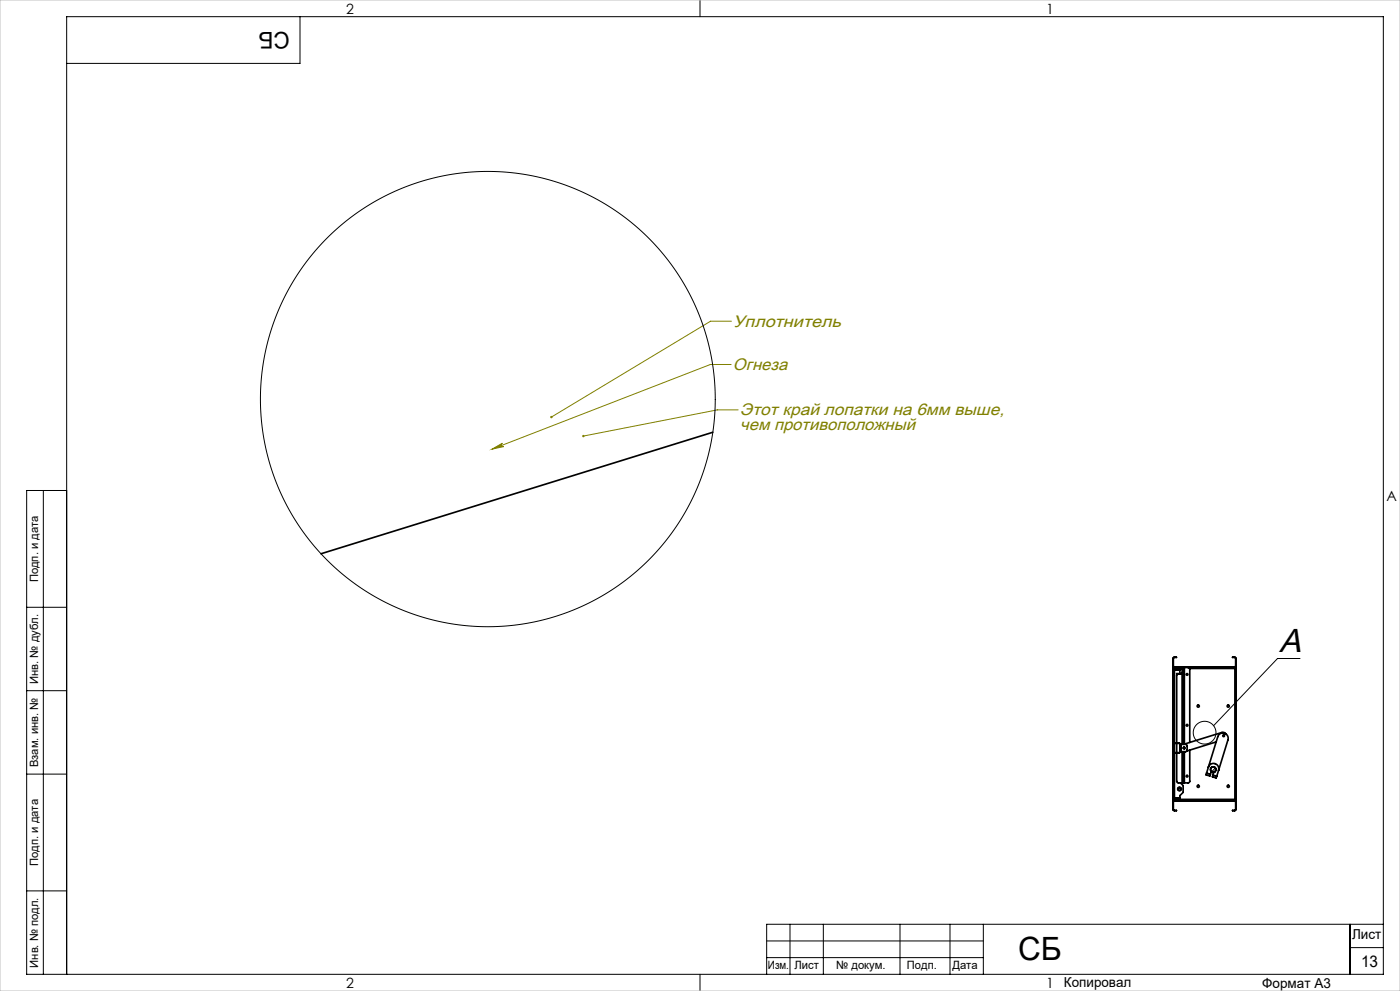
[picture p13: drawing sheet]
<svg xmlns="http://www.w3.org/2000/svg" width="420mm" height="297mm" viewBox="0 0 420 297" stroke-linecap="round" stroke-linejoin="round" font-family="sans-serif">
<defs><g id="words">
<text font-size="10" x="383.8" y="195.4">А</text>
<text font-size="9.6" x="305.4" y="287.8">СБ</text>
<text font-size="6.9" x="86.9" y="9.4" transform="rotate(-180 86.9 9.4)">СБ</text>
<g font-size="5" fill="#808000">
<text x="220" y="97.9">Уплотнитель</text>
<text x="219.9" y="110.9">Огнеза</text>
<text x="222" y="124.5">Этот край лопатки на 6мм выше,</text>
<text x="222" y="129">чем противоположный</text>
</g>
<text font-size="4.8" x="408.3" y="289.7">13</text>
<g font-size="4.2">
<text x="103.8" y="4.2">2</text>
<text x="313.8" y="4.2">1</text>
<text x="415.9" y="150.2">A</text>
<text x="103.8" y="296.2">2</text>
<text x="313.8" y="296.2">1</text>
</g>
<g font-size="4.1">
<text x="405.6" y="281.5">Лист</text>
<text x="319.2" y="295.9">Копировал</text>
<text x="378.7" y="296">Формат А3</text>
</g>
<g font-size="3.4">
<text x="11.4" y="174.5" transform="rotate(-90 11.4 174.5)">Подп. и дата</text>
<text x="11.4" y="205" transform="rotate(-90 11.4 205)">Инв. № дубл.</text>
<text x="11.4" y="229.9" transform="rotate(-90 11.4 229.9)">Взам. инв. №</text>
<text x="11.4" y="259.5" transform="rotate(-90 11.4 259.5)">Подп. и дата</text>
<text x="11.4" y="290" transform="rotate(-90 11.4 290)">Инв. № подл.</text>
<text x="230.4" y="290.4">Изм.</text>
<text x="238.3" y="290.4">Лист</text>
<text x="250.9" y="290.4">№ докум.</text>
<text x="272.1" y="290.4">Подп.</text>
<text x="285.7" y="290.5">Дата</text>
</g>
</g></defs>
<g fill="none" stroke="#000" stroke-width=".3">
<path d="M90 5v14h-70M210 0v5M13 147v145M20 147h-12v145h407v-287h-395v287M8 182h12M390 197.4h-6.7l-19.2 20.1M8 207h12M8 232h12M8 267h12M237 277v15M247 277v15M270 277v15"/>
<path d="M285 277v15M295 277v15M405 277v15M415 277h-185v15M210 292v5M230 282h65M230 287h65M405 284h10"/>
<circle cx="361.4" cy="219.6" r="3.4"/>
</g>
<path d="M219.4 96.3h-6.2l-47.8 28.7M219.4 109.2h-6.3l-65.5 25.4M147.6 134.6l3.1-1.8a.54 .54 0 0 0-.3 .7 .54 .54 0 0 0 .7 .3zM221.4 122.8h-6.2l-40.2 7.9" fill="none" stroke="#808000" stroke-width=".3"/>
<path d="M0 0h420v297h-420z" fill="none" stroke="#c0c0c0" stroke-width=".3"/>
<path d="M165.1 124.8v.4l.3-.2-.3 .2a.36 .36 0 0 0 .5 .1 .36 .36 0 0 0 .1-.6 .36 .36 0 0 0-.6 .1zM147.6 134.6l3.1-1.8a.54 .54 0 0 0-.3 .7 .54 .54 0 0 0 .7 .3zM174.7 130.4v.4l.3-.1-.3 .1a.36 .36 0 0 0 .4 .2 .36 .36 0 0 0 .2-.5 .36 .36 0 0 0-.6-.1z" fill="#808000"/>
<g fill="none" stroke="#000" stroke-width=".3">
<path d="M352 197.9h-.1M352.2 199.9h.1M352.9 197h-.1M354.5 199.9l-.1 .1M356.7 199.9l-.1 .1M359 199.9l-.1 .1M361.2 199.9l-.1 .1M363.5 199.9l-.1 .1M365.7 199.9l-.1 .1M368 199.9l-.1 .1M370.2 199.9l-.1 .1M370.7 197.1l-.1 .1"/>
<path d="M370.8 199.3l-.1 .1M352 204.6l-.1 .1M352 202.3l-.1 .1M352 206.8l-.1 .1M352 209.1l-.1 .1M352 211.3l-.1 .1M352 215.8l-.1 .1M352 213.6h-.1M352 218.1h-.1M353.7 200.6v.1M354.8 201.8l-.1 .2M355 201.6l-.1 .1"/>
<path d="M352 220.3l-.1 .1M352 224.8l-.1 .1M352 229.3l-.1 .1M352 231.5l-.1 .1M352 233.8h-.1M352 236l-.1 .1M352 238.3l-.2 .1M352.1 226.9l-.2 .2M352.1 222.4l-.2 .2M352.6 240h-.1M353.4 239.2l-.1 .1M353.5 225.6l-.1 .1"/>
<path d="M354 222.8l-.1 .1M354 225l-.1 .1M354.8 240h-.1M357.1 240h-.1M359.3 240h-.1M361.6 240h-.1M363.8 240h-.1M364.6 230.2l-1.1 1.1M366 240h.1M368.3 240h-.1M370.5 240h-.1M352 240.5l-.2 .2"/>
<path d="M352 242.7v.1M369.9 242.9l-.1 .1M370.8 242h-.1"/>
<circle cx="146.4" cy="119.6" r="68.2"/>
</g>
<g fill="none" stroke="#000" stroke-width=".5">
<path d="M213.8 129.6l-117.5 36.4M352 197.1l.9-.1-.9 .3v2.3l.3 .3h18.1l.3-.3v-2.3l-.9-.3h.7l.2 .2 .1 2.4-.4 .4-18.2-.1-.3-.3zM352.2 200h.1M352.7 200h.1M355.3 200l-.3 .2-.1 1.4-.3 .3M356.9 200h.1M370 200h.1M370.5 200h.1M351.9 200.3v-.5l.1 .5M352 201v37.9M352.2 200h.5M352.2 200v.3"/>
<path d="M352.2 200.3h-.4l.1 42.3M352.2 200.3v.3M352.2 200.7v.1M352.2 200.3h2.4M352.3 200.7l-.3 .3M352.3 200.7l-.2 .1M352.3 200.7h1.6M352.3 200.7v22M352.7 200h2.4M353.2 202l-.2 .4v20.3M353.9 201.9v-1.3l-1.9 .2-.1 38.1 .3 .3 1.7 .1v-.8l1-1v-2l-.8-.9M354.6 201.9h-1.6l1.6 .1"/>
<path d="M354.6 202v21.1M355 200.1h-.4v1.8M355 201.6l-.4 .4M355.1 200.1h.2v22.9M356.4 200.1l.5 .5v21.9M356.8 200.3h13.7M367.7 219.9l-.5-.4h-.6l-11.5 3.6M370 200l-14.9 .2-.1 22.9M370 200h.5M370.5 200v.3M370.5 200.3h.3v39.3h-.3M370.5 200.3v39.3"/>
<path d="M370.7 200.3v-.5l.1 .5M351.8 238.4l.1 4.2M351.9 239.6h.3M352 239.6l-.1 .5M352 222.4l.3 .3 1.4 .1 .2 .3v2.3l-1.6 .2-.3 .4M352 220.8l.2 1.8 1.5 .1 .3 .4M352 238.9l.3 .3M352.1 239l.2 .2M352.2 239.9h.5M352.2 239.6v.3M352.2 239.1v.1M352.2 239.2v.4"/>
<path d="M352.2 239.9v.1M352.2 239.6h18.3M352.3 222.8v2.8M352.3 225.7v13.5M352.3 239.2h1.6M352.7 239.9v.1M352.7 239.9h17.3M353 225.7v8.5l.4 .4h1.2M353 222.8v2.8M354 223.1h.3M354 223.1v2.2M354 225.3l-.3 .4-1.5 .1-.2 1.8"/>
<path d="M354 225.3h.3M354.3 223.1h1.4l.4 .5-.1 1.5-1.7 .2M354.3 223.1v2.2M354.6 234.6h.4M354.6 225.3v9.3M355 234.6h.3M355 224.1v.2M355 225.3v9.3M355.3 223.9v.5M355.3 225.3v9.3M356.9 224.8v9.4l-.4 .4h-1.2M362 231.7l-.2 .5 1.2 .4 .1-.6"/>
<path d="M362 231.7l1.1 .3M362.5 229.9a1.6 1.6 0 0 1 2-1 1.6 1.6 0 0 1 1.1 2M362.5 229.9l2.8-9.1a1.6 1.6 0 0 1 2-1.1 1.6 1.6 0 0 1 1.1 2l-3.4 10.9M362.5 229.9l-.5 1.8M363.3 231.3l.8 .2M363.4 231.2a.83 .83 0 0 1 .1-1.3 .83 .83 0 0 1 1.2 .4 .83 .83 0 0 1-.6 1.1l-.2 .9M363.4 231.2l-.3 .8M363.4 231.2h.1M363.4 230.1h.1M363.9 232.3l-.2 .5 1.2 .4 .1-.6M363.9 232.3l1.1 .3M364.5 230.1h.1"/>
<path d="M364.5 231.2h.1M364.8 222.4l-8.8 2.7M370 239.9h.5M370 239.9v.1M370.5 239.6v.3M370.5 239.9v.1M370.7 239.6v.5l.1-.5M351.9 240.3l.4-.3h18.1l.4 .3v2.3l-.3 .3-.7 .1 .9-.4v-2.3l-.3-.3h-18.1l-.3 .3v2.3l.9 .4-.7-.1-.3-.3"/>
<circle cx="356.1" cy="217.4" r=".24"/>
<circle cx="356.1" cy="202.1" r=".24"/>
<circle cx="359.5" cy="211.6" r=".32"/>
<circle cx="368.5" cy="211.6" r=".32"/>
<circle cx="353.8" cy="236.5" r=".4"/>
<circle cx="353.8" cy="236.5" r=".55"/>
<circle cx="355.2" cy="224.2" r=".26"/>
<circle cx="356.1" cy="232.6" r=".25"/>
<circle cx="359.5" cy="235.7" r=".32"/>
<circle cx="364" cy="230.6" r=".8"/>
<circle cx="367.1" cy="220.5" r=".26"/>
<circle cx="368.5" cy="235.7" r=".32"/>
</g>
<use href="#words"/>
</svg>
